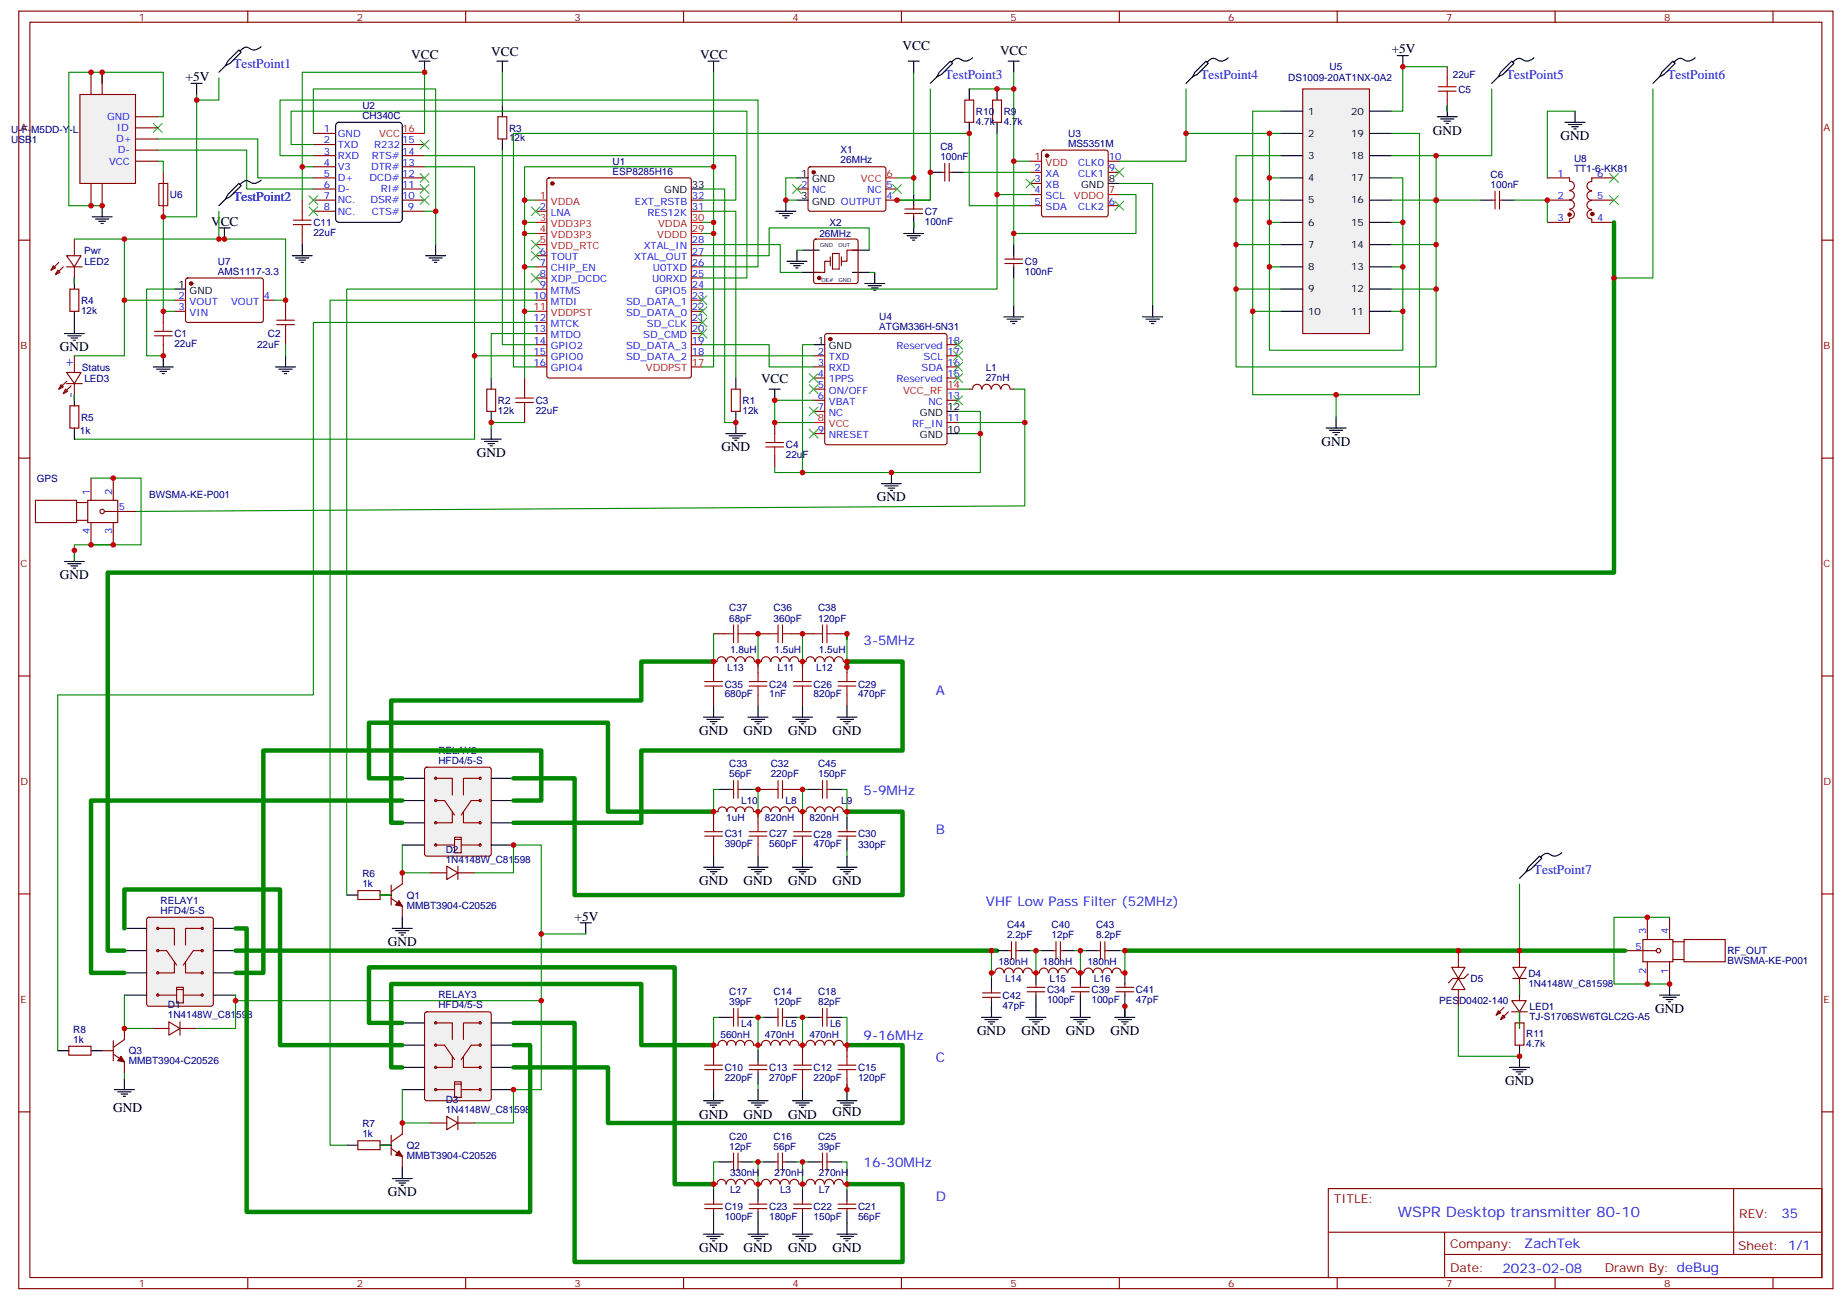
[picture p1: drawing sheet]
<svg xmlns="http://www.w3.org/2000/svg" width="585mm" height="412mm" viewBox="0 0 585 412" stroke-linecap="round" stroke-linejoin="round" font-family="sans-serif">
<defs><g id="words">
<text font-size="4.6" fill="#00f" x="443.6" y="386.1">WSPR Desktop transmitter 80-10</text>
<g font-size="4.2">
<text x="155.9" y="17.6">VCC</text>
<text x="286.4" y="15.9">VCC</text>
<text x="317.4" y="17.3">VCC</text>
<text x="441.6" y="16.9">+5V</text>
<text x="130.5" y="18.7">VCC</text>
<text x="222.2" y="18.7">VCC</text>
<text x="58.9" y="25.8">+5V</text>
<text x="454.7" y="42.7">GND</text>
<text x="495.3" y="44.4">GND</text>
<text x="67" y="71.6">VCC</text>
<text x="19" y="111.5">GND</text>
<text x="241.5" y="121.4">VCC</text>
<text x="228.9" y="143.2">GND</text>
<text x="419.4" y="141.5">GND</text>
<text x="151.3" y="145">GND</text>
<text x="278.3" y="159.1">GND</text>
<text x="19" y="183.8">GND</text>
<text x="221.9" y="233.2">GND</text>
<text x="236" y="233.2">GND</text>
<text x="250.1" y="233.2">GND</text>
<text x="264.2" y="233.2">GND</text>
<text x="221.9" y="280.8">GND</text>
<text x="236" y="280.8">GND</text>
<text x="250.1" y="280.8">GND</text>
<text x="264.2" y="280.8">GND</text>
<text x="182.4" y="292.1">+5V</text>
<text x="123.1" y="300.2">GND</text>
<text x="525.3" y="321.4">GND</text>
<text x="310.1" y="328.4">GND</text>
<text x="324.2" y="328.4">GND</text>
<text x="338.3" y="328.4">GND</text>
<text x="352.4" y="328.4">GND</text>
<text x="477.6" y="344.3">GND</text>
<text x="35.9" y="352.8">GND</text>
<text x="221.9" y="354.9">GND</text>
<text x="236" y="354.9">GND</text>
<text x="250.1" y="354.9">GND</text>
<text x="264.2" y="354.2">GND</text>
<text x="123.1" y="379.6">GND</text>
<text x="221.9" y="397.2">GND</text>
<text x="236" y="397.2">GND</text>
<text x="250.1" y="397.2">GND</text>
<text x="264.2" y="397.2">GND</text>
</g>
<g font-size="4.2" fill="#00f">
<text x="74" y="21.5">TestPoint1</text>
<text x="299.8" y="25">TestPoint3</text>
<text x="381" y="25">TestPoint4</text>
<text x="478" y="25">TestPoint5</text>
<text x="529.1" y="25">TestPoint6</text>
<text x="74" y="63.9">TestPoint2</text>
<text x="23.2" y="116.7" transform="rotate(-90 23.2 116.7)">+</text>
<text x="23.6" y="126.4" transform="rotate(-90 23.6 126.4)">-</text>
<text x="274.1" y="204.6">3-5MHz</text>
<text x="297" y="220.5">A</text>
<text x="274.1" y="252.2">5-9MHz</text>
<text x="297" y="264.6">B</text>
<text x="486.8" y="277.3">TestPoint7</text>
<text x="312.9" y="287.5">VHF Low Pass Filter (52MHz)</text>
<text x="274.1" y="329.8">9-16MHz</text>
<text x="297" y="336.9">C</text>
<text x="274.1" y="370.4">16-30MHz</text>
<text x="297" y="381">D</text>
<text x="565.3" y="386.4">35</text>
<text x="483.7" y="395.9">ZachTek</text>
<text x="476.8" y="403.7">2023-02-08</text>
</g>
<g font-size="3.9" fill="#800">
<text x="423.3" y="381.7">TITLE:</text>
<text x="551.9" y="386.4">REV:</text>
<text x="460.2" y="395.9">Company:</text>
<text x="551.6" y="396.5">Sheet: 1/1</text>
<text x="460.2" y="403.6">Date:</text>
<text x="509.2" y="403.7">Drawn By: deBug</text>
</g>
<g font-size="3.2" fill="#800">
<text x="44.1" y="6.5">1</text>
<text x="113.2" y="6.5">2</text>
<text x="182.4" y="6.5">3</text>
<text x="251.5" y="6.5">4</text>
<text x="320.6" y="6.5">5</text>
<text x="389.8" y="6.5">6</text>
<text x="458.9" y="6.5">7</text>
<text x="528.1" y="6.5">8</text>
<text x="6.5" y="41.6">A</text>
<text x="578.7" y="41.6">A</text>
<text x="6.5" y="110.8">B</text>
<text x="578.7" y="110.8">B</text>
<text x="6.5" y="179.9">C</text>
<text x="578.7" y="179.9">C</text>
<text x="6.5" y="249.1">D</text>
<text x="578.7" y="249.1">D</text>
<text x="6.5" y="318.2">E</text>
<text x="578.7" y="318.2">E</text>
<text x="44.1" y="408.3">1</text>
<text x="113.2" y="408.3">2</text>
<text x="182.4" y="408.3">3</text>
<text x="251.5" y="408.3">4</text>
<text x="320.6" y="408.3">5</text>
<text x="389.8" y="408.3">6</text>
<text x="458.9" y="408.3">7</text>
<text x="528.1" y="408.3">8</text>
</g>
<g font-size="3.2" fill="#000080">
<text x="421.9" y="22.3">U5</text>
<text x="408.8" y="25.8">DS1009-20AT1NX-0A2</text>
<text x="461" y="24.7">22uF</text>
<text x="462.8" y="29.4">C5</text>
<text x="115" y="34.5">U2</text>
<text x="115" y="37.7">CH340C</text>
<text x="161.5" y="41.7">R3</text>
<text x="309.7" y="39.6">4.7k</text>
<text x="309.7" y="36.5">R10</text>
<text x="318.5" y="39.6">4.7k</text>
<text x="318.5" y="36.5">R9</text>
<text x="3.5" y="42.3">U-F-M5DD-Y-L</text>
<text x="3.5" y="45.4">USB1</text>
<text x="161.5" y="44.9">12k</text>
<text x="298.4" y="47.7">C8</text>
<text x="339" y="46.6">MS5351M</text>
<text x="339" y="43.3">U3</text>
<text x="194.4" y="52.2">U1</text>
<text x="266.8" y="51.9">26MHz</text>
<text x="266.8" y="48.6">X1</text>
<text x="298.4" y="50.8">100nF</text>
<text x="499.5" y="51.5">U8</text>
<text x="194.4" y="55.4">ESP8285H16</text>
<text x="473.1" y="59.6">100nF</text>
<text x="473.1" y="56.4">C6</text>
<text x="499.5" y="54.7">TT1-6-KK81</text>
<text x="53.9" y="62.9">U6</text>
<text x="99.5" y="71.7">C11</text>
<text x="263.2" y="71.7">X2</text>
<text x="293.5" y="71.3">100nF</text>
<text x="293.5" y="68.2">C7</text>
<text x="99.4" y="74.9">22uF</text>
<text x="260" y="75.2">26MHz</text>
<text x="26.7" y="80.5">Pwr</text>
<text x="26.8" y="84">LED2</text>
<text x="69.1" y="87.1">AMS1117-3.3</text>
<text x="69.1" y="84">U7</text>
<text x="325.2" y="87.2">100nF</text>
<text x="325.2" y="84.1">C9</text>
<text x="25.7" y="99.6">12k</text>
<text x="25.7" y="96.4">R4</text>
<text x="279" y="101.6">U4</text>
<text x="55.4" y="107">C1</text>
<text x="85" y="107">C2</text>
<text x="279" y="104.8">ATGM336H-5N31</text>
<text x="55.4" y="110.1">22uF</text>
<text x="81.6" y="110.5">22uF</text>
<text x="26" y="117.6">Status</text>
<text x="312.8" y="117.7">L1</text>
<text x="26.8" y="121.1">LED3</text>
<text x="312.8" y="120.9">27nH</text>
<text x="158" y="131.3">12k</text>
<text x="158" y="128.2">R2</text>
<text x="170" y="131.3">22uF</text>
<text x="170" y="128.2">C3</text>
<text x="235.6" y="131.3">12k</text>
<text x="235.6" y="128.2">R1</text>
<text x="25.4" y="137.6">1k</text>
<text x="25.7" y="133.4">R5</text>
<text x="249.4" y="142.3">C4</text>
<text x="249.4" y="145.4">22uF</text>
<text x="11.7" y="152.9">GPS</text>
<text x="47.3" y="158.2">BWSMA-KE-P001</text>
<text x="231.4" y="197.2">68pF</text>
<text x="231.4" y="194">C37</text>
<text x="245.5" y="197.2">360pF</text>
<text x="245.5" y="194">C36</text>
<text x="259.6" y="197.2">120pF</text>
<text x="259.6" y="194">C38</text>
<text x="231.7" y="207.3">1.8uH</text>
<text x="245.8" y="207.3">1.5uH</text>
<text x="259.9" y="207.3">1.5uH</text>
<text x="230.8" y="212.8">L13</text>
<text x="246.8" y="212.8">L11</text>
<text x="259" y="212.8">L12</text>
<text x="230" y="221.3">680pF</text>
<text x="230" y="218.1">C35</text>
<text x="244.1" y="221.3">1nF</text>
<text x="244.1" y="218.1">C24</text>
<text x="258.2" y="221.3">820pF</text>
<text x="258.2" y="218.1">C26</text>
<text x="272.3" y="221.3">470pF</text>
<text x="272.3" y="218.1">C29</text>
<text x="139.1" y="239.1">RELAY2</text>
<text x="139.1" y="242.4">HFD4/5-S</text>
<text x="231.4" y="243.4">C33</text>
<text x="244.6" y="243.4">C32</text>
<text x="259.6" y="243.5">C45</text>
<text x="231.4" y="246.6">56pF</text>
<text x="244.6" y="246.6">220pF</text>
<text x="259.6" y="246.6">150pF</text>
<text x="235.2" y="255.1">L10</text>
<text x="249.3" y="255.1">L8</text>
<text x="267" y="255.1">L9</text>
<text x="230.5" y="260.4">1uH</text>
<text x="242.8" y="260.4">820nH</text>
<text x="256.9" y="260.4">820nH</text>
<text x="230" y="268.9">390pF</text>
<text x="230" y="265.7">C31</text>
<text x="244.1" y="268.9">560pF</text>
<text x="244.1" y="265.7">C27</text>
<text x="258.2" y="268.9">470pF</text>
<text x="258.2" y="265.8">C28</text>
<text x="272.3" y="268.9">330pF</text>
<text x="272.3" y="265.7">C30</text>
<text x="141.4" y="273.8">1N4148W_C81598</text>
<text x="141.4" y="270.6">D2</text>
<text x="115" y="281.5">1k</text>
<text x="115" y="278.3">R6</text>
<text x="50.9" y="286.8">RELAY1</text>
<text x="129.1" y="285.1">Q1</text>
<text x="50.9" y="290">HFD4/5-S</text>
<text x="129.1" y="288.3">MMBT3904-C20526</text>
<text x="319.6" y="297.7">2.2pF</text>
<text x="319.6" y="294.5">C44</text>
<text x="333.7" y="297.7">12pF</text>
<text x="333.7" y="294.5">C40</text>
<text x="347.8" y="297.7">8.2pF</text>
<text x="347.8" y="294.5">C43</text>
<text x="548.2" y="306">BWSMA-KE-P001</text>
<text x="548.2" y="302.8">RF_OUT</text>
<text x="316.8" y="306.3">180nH</text>
<text x="319" y="311.6">L14</text>
<text x="331" y="306.3">180nH</text>
<text x="333.1" y="311.6">L15</text>
<text x="345.1" y="306.3">180nH</text>
<text x="347.2" y="311.6">L16</text>
<text x="466.7" y="311.6">D5</text>
<text x="485" y="309.8">D4</text>
<text x="139.1" y="316.8">RELAY3</text>
<text x="231.4" y="315.8">C17</text>
<text x="245.5" y="315.7">C14</text>
<text x="259.6" y="315.7">C18</text>
<text x="318.2" y="316.9">C42</text>
<text x="332.3" y="315.1">C34</text>
<text x="346.4" y="315.1">C39</text>
<text x="360.5" y="315.1">C41</text>
<text x="485" y="313">1N4148W_C81598</text>
<text x="53.3" y="323.1">1N4148W_C81598</text>
<text x="53.3" y="320">D1</text>
<text x="139.1" y="320">HFD4/5-S</text>
<text x="231.4" y="318.9">39pF</text>
<text x="245.5" y="318.9">120pF</text>
<text x="259.6" y="318.9">82pF</text>
<text x="318.2" y="320.1">47pF</text>
<text x="332.3" y="318.3">100pF</text>
<text x="346.4" y="318.3">100pF</text>
<text x="360.5" y="318.3">47pF</text>
<text x="456.7" y="318.7">PESD0402-140</text>
<text x="485.4" y="323.6">TJ-S1706SW6TGLC2G-A5</text>
<text x="485.4" y="320.4">LED1</text>
<text x="23.3" y="327.7">R8</text>
<text x="228.7" y="329.2">560nH</text>
<text x="235.2" y="325.7">L4</text>
<text x="242.8" y="329.2">470nH</text>
<text x="249.3" y="325.7">L5</text>
<text x="256.9" y="329.2">470nH</text>
<text x="263.4" y="325.7">L6</text>
<text x="484.3" y="329.1">R11</text>
<text x="23.3" y="330.9">1k</text>
<text x="40.9" y="334.5">Q3</text>
<text x="484.3" y="332.3">4.7k</text>
<text x="40.9" y="337.7">MMBT3904-C20526</text>
<text x="230" y="339.8">C10</text>
<text x="244.1" y="339.8">C13</text>
<text x="258.2" y="339.8">C12</text>
<text x="272.3" y="339.8">C15</text>
<text x="230" y="343">220pF</text>
<text x="244.1" y="343">270pF</text>
<text x="258.2" y="343">220pF</text>
<text x="272.3" y="343">120pF</text>
<text x="141.4" y="353.1">1N4148W_C81598</text>
<text x="141.4" y="350">D3</text>
<text x="115" y="357.7">R7</text>
<text x="115" y="360.9">1k</text>
<text x="129.1" y="364.5">Q2</text>
<text x="231.4" y="364.8">12pF</text>
<text x="231.4" y="361.6">C20</text>
<text x="245.5" y="364.8">56pF</text>
<text x="245.5" y="361.6">C16</text>
<text x="259.6" y="364.8">39pF</text>
<text x="259.6" y="361.7">C25</text>
<text x="129.1" y="367.7">MMBT3904-C20526</text>
<text x="231.7" y="373.1">330nH</text>
<text x="245.8" y="373.1">270nH</text>
<text x="259.9" y="373.1">270nH</text>
<text x="230" y="383.9">C19</text>
<text x="231.7" y="378.6">L2</text>
<text x="244.1" y="383.9">C23</text>
<text x="247.5" y="378.6">L3</text>
<text x="258.2" y="383.9">C22</text>
<text x="259.9" y="378.6">L7</text>
<text x="272.3" y="383.9">C21</text>
<text x="230" y="387.1">100pF</text>
<text x="244.1" y="387.1">180pF</text>
<text x="258.2" y="387.1">150pF</text>
<text x="272.3" y="387.1">56pF</text>
</g>
<g font-size="3.2" fill="#00f">
<text x="34" y="38.1">GND</text>
<text x="37.1" y="41.6">ID</text>
<text x="102.7" y="42">1</text>
<text x="36.9" y="45.2">D+</text>
<text x="102.7" y="45.5">2</text>
<text x="107.2" y="46.9">TXD</text>
<text x="107.2" y="43.4">GND</text>
<text x="118.7" y="46.9">R232</text>
<text x="127.7" y="45.5">15</text>
<text x="34.6" y="52.2">VCC</text>
<text x="37.4" y="48.7">D-</text>
<text x="102.7" y="52.6">4</text>
<text x="102.7" y="49">3</text>
<text x="107.2" y="54">V3</text>
<text x="107.2" y="50.4">RXD</text>
<text x="117.8" y="54">DTR#</text>
<text x="118" y="50.4">RTS#</text>
<text x="127.7" y="49">14</text>
<text x="127.7" y="52.6">13</text>
<text x="342.2" y="52.6">CLK0</text>
<text x="351.9" y="50.8">10</text>
<text x="102.7" y="59.6">6</text>
<text x="102.7" y="56.1">5</text>
<text x="107.2" y="57.5">D+</text>
<text x="117.3" y="57.5">DCD#</text>
<text x="127.7" y="56.1">12</text>
<text x="127.7" y="59.6">11</text>
<text x="254.2" y="59.6">2</text>
<text x="281.3" y="59.6">5</text>
<text x="328.3" y="54.3">2</text>
<text x="328.3" y="57.9">3</text>
<text x="331.8" y="56.1">XA</text>
<text x="331.8" y="59.6">XB</text>
<text x="342.2" y="56.1">CLK1</text>
<text x="351.9" y="54.3">9</text>
<text x="494.3" y="56.1">1</text>
<text x="506.9" y="56.1">6</text>
<text x="102.7" y="63.1">7</text>
<text x="107.2" y="64.6">NC.</text>
<text x="107.2" y="61">D-</text>
<text x="117.5" y="64.6">DSR#</text>
<text x="120.8" y="61">RI#</text>
<text x="127.7" y="63.1">10</text>
<text x="201.4" y="64.9">EXT_RSTB</text>
<text x="219.6" y="63.1">32</text>
<text x="257.7" y="61.4">NC</text>
<text x="275.2" y="61.4">NC</text>
<text x="281.3" y="63.1">4</text>
<text x="328.3" y="61.4">4</text>
<text x="328.3" y="64.9">5</text>
<text x="331.8" y="63.1">SCL</text>
<text x="351.9" y="64.9">6</text>
<text x="494.3" y="63.1">2</text>
<text x="506.9" y="63.1">5</text>
<text x="102.7" y="66.7">8</text>
<text x="107.2" y="68.1">NC.</text>
<text x="118" y="68.1">CTS#</text>
<text x="129.4" y="66.7">9</text>
<text x="171.3" y="66.7">2</text>
<text x="174.8" y="68.4">LNA</text>
<text x="205.5" y="68.4">RES12K</text>
<text x="219.6" y="66.7">31</text>
<text x="331.8" y="66.7">SDA</text>
<text x="342.2" y="66.7">CLK2</text>
<text x="494.3" y="70.2">3</text>
<text x="506.9" y="70.2">4</text>
<text x="219.6" y="77.3">28</text>
<text x="171.3" y="80.8">6</text>
<text x="174.8" y="82.5">TOUT</text>
<text x="201.2" y="82.5">XTAL_OUT</text>
<text x="204.3" y="79">XTAL_IN</text>
<text x="219.6" y="80.8">27</text>
<text x="171.3" y="87.8">8</text>
<text x="171.3" y="84.3">7</text>
<text x="174.8" y="89.6">XDP_DCDC</text>
<text x="174.8" y="86.1">CHIP_EN</text>
<text x="206.9" y="89.6">U0RXD</text>
<text x="207.2" y="86.1">U0TXD</text>
<text x="219.6" y="84.3">26</text>
<text x="219.6" y="87.8">25</text>
<text x="56.7" y="94.9">2</text>
<text x="83.7" y="94.9">4</text>
<text x="169.3" y="94.9">10</text>
<text x="171.3" y="91.4">9</text>
<text x="174.8" y="93.1">MTMS</text>
<text x="207.9" y="93.1">GPIO5</text>
<text x="219.6" y="91.4">24</text>
<text x="219.6" y="94.9">23</text>
<text x="56.7" y="98.4">3</text>
<text x="60.2" y="96.7">VOUT</text>
<text x="60.2" y="100.2">VIN</text>
<text x="73.3" y="96.7">VOUT</text>
<text x="169.3" y="102">12</text>
<text x="174.8" y="96.7">MTDI</text>
<text x="198.7" y="96.7">SD_DATA_1</text>
<text x="198.7" y="100.2">SD_DATA_0</text>
<text x="219.6" y="98.4">22</text>
<text x="219.6" y="102">21</text>
<text x="169.3" y="105.5">13</text>
<text x="174.8" y="107.2">MTDO</text>
<text x="174.8" y="103.7">MTCK</text>
<text x="204.1" y="107.2">SD_CMD</text>
<text x="205.3" y="103.7">SD_CLK</text>
<text x="219.6" y="105.5">20</text>
<text x="169.3" y="112.5">15</text>
<text x="169.3" y="109">14</text>
<text x="174.8" y="110.8">GPIO2</text>
<text x="198.7" y="110.8">SD_DATA_3</text>
<text x="219.6" y="109">19</text>
<text x="219.6" y="112.5">18</text>
<text x="259.5" y="112.5">2</text>
<text x="284.5" y="110.8">Reserved</text>
<text x="300.7" y="112.5">17</text>
<text x="300.7" y="109">18</text>
<text x="169.3" y="116.1">16</text>
<text x="174.8" y="117.8">GPIO4</text>
<text x="174.8" y="114.3">GPIO0</text>
<text x="198.7" y="114.3">SD_DATA_2</text>
<text x="259.5" y="116.1">3</text>
<text x="259.5" y="119.6">4</text>
<text x="263" y="114.3">TXD</text>
<text x="263" y="117.8">RXD</text>
<text x="292.4" y="117.8">SDA</text>
<text x="293.1" y="114.3">SCL</text>
<text x="300.7" y="119.6">15</text>
<text x="300.7" y="116.1">16</text>
<text x="259.5" y="123.1">5</text>
<text x="263" y="121.4">1PPS</text>
<text x="263" y="124.9">ON/OFF</text>
<text x="284.5" y="121.4">Reserved</text>
<text x="259.5" y="126.6">6</text>
<text x="259.5" y="130.2">7</text>
<text x="263" y="128.4">VBAT</text>
<text x="263" y="131.9">NC</text>
<text x="294.6" y="128.4">NC</text>
<text x="300.7" y="126.6">13</text>
<text x="259.5" y="137.2">9</text>
<text x="289.5" y="135.5">RF_IN</text>
<text x="300.7" y="133.7">11</text>
<text x="263" y="139">NRESET</text>
<text x="28.5" y="157" transform="rotate(-90 28.5 157)">1</text>
<text x="35.6" y="157" transform="rotate(-90 35.6 157)">2</text>
<text x="37.7" y="161.9">5</text>
<text x="28.5" y="169.6" transform="rotate(-90 28.5 169.6)">4</text>
<text x="35.6" y="169.6" transform="rotate(-90 35.6 169.6)">3</text>
<text x="522.4" y="296.3" transform="rotate(-90 522.4 296.3)">3</text>
<text x="529.5" y="296.3" transform="rotate(-90 529.5 296.3)">4</text>
<text x="519" y="301.3">5</text>
<text x="522.4" y="308.9" transform="rotate(-90 522.4 308.9)">2</text>
<text x="529.5" y="308.9" transform="rotate(-90 529.5 308.9)">1</text>
</g>
<g font-size="3.2" fill="#f00">
<text x="127.7" y="42">16</text>
<text x="120.4" y="43.4">VCC</text>
<text x="328.3" y="50.8">1</text>
<text x="331.8" y="52.6">VDD</text>
<text x="273.2" y="57.9">VCC</text>
<text x="281.3" y="56.1">6</text>
<text x="171.3" y="63.1">1</text>
<text x="174.8" y="64.9">VDDA</text>
<text x="340.8" y="63.1">VDDO</text>
<text x="351.9" y="61.4">7</text>
<text x="171.3" y="70.2">3</text>
<text x="174.8" y="72">VDD3P3</text>
<text x="208.9" y="72">VDDA</text>
<text x="219.6" y="70.2">30</text>
<text x="171.3" y="77.3">5</text>
<text x="171.3" y="73.7">4</text>
<text x="174.8" y="75.5">VDD3P3</text>
<text x="208.6" y="75.5">VDDD</text>
<text x="219.6" y="73.7">29</text>
<text x="174.8" y="79">VDD_RTC</text>
<text x="169.3" y="98.4">11</text>
<text x="174.8" y="100.2">VDDPST</text>
<text x="205" y="117.8">VDDPST</text>
<text x="219.6" y="116.1">17</text>
<text x="286.6" y="124.9">VCC_RF</text>
<text x="300.7" y="123.1">14</text>
<text x="259.5" y="133.7">8</text>
<text x="263" y="135.5">VCC</text>
</g>
<g font-size="3.2">
<text x="415.2" y="36.3">1</text>
<text x="428.8" y="36.3">20</text>
<text x="415.2" y="43.4">2</text>
<text x="428.8" y="43.4">19</text>
<text x="415.2" y="50.4">3</text>
<text x="428.8" y="50.4">18</text>
<text x="219.6" y="59.6">33</text>
<text x="254.2" y="56.1">1</text>
<text x="257.7" y="57.9">GND</text>
<text x="343.1" y="59.6">GND</text>
<text x="351.9" y="57.9">8</text>
<text x="415.2" y="57.5">4</text>
<text x="428.8" y="57.5">17</text>
<text x="210.8" y="61.4">GND</text>
<text x="254.2" y="63.1">3</text>
<text x="257.7" y="64.9">GND OUTPUT</text>
<text x="415.2" y="64.6">5</text>
<text x="428.8" y="64.6">16</text>
<text x="415.2" y="71.6">6</text>
<text x="428.8" y="71.6">15</text>
<text x="415.2" y="78.7">7</text>
<text x="428.8" y="78.7">14</text>
<text x="415.2" y="85.7">8</text>
<text x="428.8" y="85.7">13</text>
<text x="56.7" y="91.4">1</text>
<text x="60.2" y="93.1">GND</text>
<text x="415.2" y="92.8">9</text>
<text x="428.8" y="92.8">12</text>
<text x="415.2" y="99.8">10</text>
<text x="428.8" y="99.8">11</text>
<text x="259.5" y="109">1</text>
<text x="263" y="110.8">GND</text>
<text x="291.9" y="131.9">GND</text>
<text x="300.7" y="130.2">12</text>
<text x="300.7" y="137.2">10</text>
<text x="291.9" y="139">GND</text>
</g>
<g font-size="1.8">
<text x="260.3" y="78.3">GND</text>
<text x="266.1" y="78.3">OUT</text>
<text x="260.7" y="89.6">OE#</text>
<text x="266.1" y="89.6">GND</text>
</g>
</g></defs>
<path d="M106.7 39.2l.9-.4h19l.9 .4 .2 .7v29.6l-.5 .9-.6 .2h-19l-.9-.5-.2-.6v-29.6zM219.4 60h3.5M351.7 58.2h3.5M258.2 109.4h3.5M300.5 137.6h3.6M300.5 130.5h3.6" fill="none" stroke="#000" stroke-width=".35"/>
<g fill="none" stroke="#870000" stroke-width=".35">
<path d="M6 3.5h575.7v405.4h-575.7zM9.5 7.1h568.7v398.2h-568.7zM78.6 3.5v3.6M147.8 3.5v3.6M216.9 3.5v3.6M286.1 3.5v3.6M355.2 3.5v3.6M424.4 3.5v3.6M493.5 3.5v3.6M562.6 3.5v3.6M99.4 45.9h7.1M99.4 49.4h7.1"/>
<path d="M99.4 52.9h7.1M99.4 56.4h7.1M99.4 60h7.1M99.4 42.3h7.1M127.7 45.9h7M127.7 49.4h7M127.7 52.9h7M127.7 56.4h7M127.7 60h7M173.8 56.7l.4-.3h44.5l.5 .3 .2 .4v62.1l-.2 .5-.5 .2h-44.5l-.5-.2-.2-.5v-62.1zM327 54.7h3.5M327 58.2h3.5"/>
<path d="M330.8 47.8l.4-.2h19.8l.5 .2 .2 .5v19.8l-.3 .5-.4 .2h-19.8l-.5-.2-.2-.5v-19.8zM351.7 54.7h3.5M351.7 51.2h3.5M6 76.2h3.5M99.4 63.5h7.1M99.4 67h7.1M127.7 63.5h7M127.7 67h7M170 67h3.5M219.4 63.5h3.5M219.4 67h3.5M219.4 77.6h3.5"/>
<path d="M327 61.7h3.5M327 65.3h3.5M351.7 65.3h3.5M578.2 76.2h3.5M170 81.1h3.5M170 84.7h3.5M170 88.2h3.5M170 91.7h3.5M170 95.2h3.5M219.4 81.1h3.5M219.4 84.7h3.5M219.4 88.2h3.5"/>
<path d="M219.4 91.7h3.5M219.4 95.2h3.5M219.4 98.8h3.5M170 102.3h3.5M170 105.8h3.5M170 109.4h3.5M170 112.9h3.5M170 116.4h3.5M219.4 102.3h3.5M219.4 105.8h3.5M219.4 109.4h3.5M219.4 112.9h3.5"/>
<path d="M258.2 112.9h3.5M258.2 116.4h3.5M258.2 119.9h3.5M262 106l.4-.2h37.4l.5 .2 .2 .5v33.9l-.2 .5-.5 .2h-37.4l-.5-.2-.2-.5v-33.9zM300.5 109.4h3.6M300.5 112.9h3.6M300.5 116.4h3.6M300.5 119.9h3.6M258.2 123.5h3.5M258.2 127h3.5M258.2 130.5h3.5M258.2 137.6h3.5"/>
<path d="M300.5 127h3.6M300.5 134.1h3.6M6 145.3h3.5M578.2 145.3h3.5M6 214.5h3.5M578.2 214.5h3.5M6 283.6h3.5M578.2 283.6h3.5M6 352.8h3.5M578.2 352.8h3.5M421.5 377.1h156.7v28.2h-156.7zM550.2 377.1v20.9"/>
<path d="M421.6 391h156.4M458.4 398h119.6M458.4 391v14.1M78.6 405.3v3.6M147.8 405.3v3.6M216.9 405.3v3.6M286.1 405.3v3.6M355.2 405.3v3.6M424.4 405.3v3.6M493.5 405.3v3.6M562.6 405.3v3.6"/>
</g>
<g fill="none" stroke="#f00" stroke-width=".35">
<path d="M127.7 42.3h7M327 51.2h3.5M170 70.6h3.5M170 74.1h3.5M170 77.6h3.5M170 63.5h3.5M219.4 70.6h3.5M219.4 74.1h3.5M351.7 61.7h3.5M170 98.8h3.5M219.4 116.4h3.5M258.2 134.1h3.5"/>
<path d="M300.5 123.5h3.6"/>
</g>
<g fill="#870000" stroke="#870000" stroke-width=".35">
<circle cx="175.3" cy="58.2" r=".53"/>
<circle cx="332.3" cy="49.4" r=".53"/>
<circle cx="263.5" cy="107.6" r=".53"/>
</g>
<path d="M413.4 28.2h21.2v77.6h-21.2z" fill="#f0f0f0" stroke="#870000" stroke-width=".35"/>
<g fill="none" stroke="#000" stroke-width=".35">
<path d="M406.4 35.3h7M434.6 35.3h7M406.4 42.3h7M406.4 49.4h7M406.4 56.4h7M434.6 42.3h7M434.6 49.4h7M434.6 56.4h7M406.4 63.5h7M406.4 70.6h7M406.4 77.6h7M434.6 63.5h7"/>
<path d="M434.6 70.6h7M434.6 77.6h7M406.4 84.7h7M406.4 91.7h7M406.4 98.8h7M434.6 84.7h7M434.6 91.7h7M434.6 98.8h7"/>
</g>
<path d="M46.8 291.2l.4-.2h19.8l.5 .2 .2 .5v26.9l-.2 .5-.5 .2h-19.8l-.5-.3-.2-.4v-26.9z" fill="#f0f0f0" stroke="#870000" stroke-width=".35"/>
<path d="M39.5 294.6h7M67.7 294.6h7.1M39.5 315.7h7M39.5 308.7h7M39.5 301.6h7M67.7 315.7h7.1M67.7 308.7h7.1M67.7 301.6h7.1" fill="none" stroke="#000" stroke-width=".35"/>
<g fill="none" stroke="#870000" stroke-width=".35">
<path d="M50.1 294.6h5.3v5.3M64.2 294.6h-5.3v5.3M50.1 315.7h6M50.1 301.6h2.8l3.2 4.6M55.4 305.2v3.5h-5.3M56.1 314h2.1v4.2h-2.1zM56.1 314v-.7h2.1v.7M58.2 315.7h6M58.9 305.2v3.5h5.3M64.2 301.6h-2.9l-3.1 4.6"/>
<circle cx="50.1" cy="294.6" r=".35"/>
<circle cx="64.2" cy="294.6" r=".35"/>
<circle cx="50.1" cy="315.7" r=".35"/>
<circle cx="50.1" cy="308.7" r=".35"/>
<circle cx="50.1" cy="301.6" r=".35"/>
<circle cx="64.2" cy="315.7" r=".35"/>
<circle cx="64.2" cy="308.7" r=".35"/>
<circle cx="64.2" cy="301.6" r=".35"/>
</g>
<path d="M135 243.6l.4-.2h19.8l.5 .2 .2 .5v26.8l-.2 .5-.5 .2h-19.8l-.5-.2-.2-.5v-26.8z" fill="#f0f0f0" stroke="#870000" stroke-width=".35"/>
<path d="M127.7 246.9h7M127.7 254h7M155.9 246.9h7M155.9 254h7M127.7 268.1h7M127.7 261.1h7M155.9 268.1h7M155.9 261.1h7" fill="none" stroke="#000" stroke-width=".35"/>
<g fill="none" stroke="#870000" stroke-width=".35">
<path d="M138.3 246.9h5.2v5.3M138.3 254h2.8l3.2 4.6M143.5 257.5v3.6h-5.2M147.1 257.5v3.6h5.3M152.4 246.9h-5.3v5.3M152.4 254h-2.9l-3.1 4.6M138.3 268.1h6M144.3 266.3h2.1v4.3h-2.1zM144.3 266.3v-.7h2.1v.7M146.4 268.1h6"/>
<circle cx="138.3" cy="254" r=".35"/>
<circle cx="138.3" cy="246.9" r=".35"/>
<circle cx="152.4" cy="254" r=".35"/>
<circle cx="152.4" cy="246.9" r=".35"/>
<circle cx="138.3" cy="261.1" r=".35"/>
<circle cx="138.3" cy="268.1" r=".35"/>
<circle cx="152.4" cy="261.1" r=".35"/>
<circle cx="152.4" cy="268.1" r=".35"/>
</g>
<path d="M135 321.2l.4-.2h19.8l.5 .2 .2 .5v26.8l-.2 .5-.5 .2h-19.8l-.5-.2-.2-.5v-26.8z" fill="#f0f0f0" stroke="#870000" stroke-width=".35"/>
<g fill="none" stroke="#000" stroke-width=".35">
<path d="M82.9 14.8a3.1 3.1 0 0 1-4.4 .2 2.4 2.4 0 0 0-2.3 1.2M133 19.4h3.5M134.7 19.4v3.5M157.7 19.4h3.5M159.4 19.4v3.5M224.7 19.4h3.5M226.4 19.4v3.5M288.2 19.4h3.5M289.9 19.4v3.5M308.6 18.3a3.1 3.1 0 0 1-4.4 .2 2.4 2.4 0 0 0-2.3 1.3M319.9 19.4h3.6M321.7 19.4v3.5"/>
<path d="M389.8 18.3a3.1 3.1 0 0 1-4.4 .2 2.4 2.4 0 0 0-2.3 1.3M443.4 17.6h3.5M445.2 17.6v3.6M486.8 18.3a3.1 3.1 0 0 1-4.4 .2 2.4 2.4 0 0 0-2.3 1.3M538 18.3a3.1 3.1 0 0 1-4.5 .2 2.4 2.4 0 0 0-2.3 1.3M60.6 26.5h3.6M62.4 26.5v3.5M71.6 20.8l1.4-.7 3.5-3.5-.7-.7-3.5 3.5-.7 1.4-2.1 2.1M159.4 33.5v3.5M297.4 24.3l1.4-.7 3.5-3.5-.7-.7-3.5 3.5-.7 1.4-2.2 2.2M307.6 28.2v3.6M307.6 38.8v3.5"/>
<path d="M316.4 28.2v3.6M316.4 38.8v3.5M378.5 24.3l1.4-.7 3.5-3.5-.7-.7-3.5 3.5-.7 1.4-2.1 2.2M456.1 37h6.4M457.2 37.7h4.2M458.2 38.5h2.1M458.9 39.2h.7M459.3 33.5v3.5M475.5 24.3l1.4-.7 3.5-3.5-.7-.7-3.5 3.5-.7 1.4-2.1 2.2M496.7 38.8h6.3M497.7 39.5h4.3M499.9 35.3v3.5"/>
<path d="M526.7 24.3l1.4-.7 3.5-3.5-.7-.7-3.5 3.5-.7 1.4-2.2 2.2M82.9 57.1a3.1 3.1 0 0 1-4.4 .2 2.4 2.4 0 0 0-2.3 1.3M159.4 44.1v3.5M252.9 56.4h3.5M295.2 54.7h3.6M302.3 54.7h3.5M498.8 40.2h2.1M499.5 40.9h.7M29.2 68.8h6.4M30.3 69.5h4.2M31.4 70.2h2.1M32.1 70.9h.7"/>
<path d="M32.4 65.3v3.5M69.5 72.3h3.5M71.2 72.3v3.5M71.6 63.1l1.4-.7 3.5-3.5-.7-.7-3.5 3.5-.7 1.4-2.1 2.2M95.9 77.6v3.5M138.3 77.6v3.5M246.2 67h6.4M247.3 67.7h4.2M248.3 68.4h2.1M249 69.1h.7M249.4 63.5v3.5M252.9 63.5h3.5"/>
<path d="M252.9 79.4v3.5M254.7 79.4h5.3M270.5 79.4h5.3M286.8 74.1h6.3M287.8 74.8h4.3M288.9 75.5h2.1M289.6 76.2h.7M289.9 61.7v3.6M289.9 68.8v5.3M321.7 77.6v3.5M469.9 63.5h3.5M476.9 63.5h3.5"/>
<path d="M23.6 88.2v3.5M23.6 98.8v7M55.4 91.7h3.5M92.7 81.1h6.4M93.8 81.8h4.2M94.9 82.5h2.1M95.6 83.3h.7M135.1 81.1h6.3M136.1 81.8h4.3M137.2 82.5h2.1M137.9 83.3h.7M249.7 82.9h6.4"/>
<path d="M250.8 83.6h4.2M251.8 84.3h2.2M252.6 85h.7M254.7 86.4h5.3M270.5 86.4h5.3M274.4 90h6.4M275.5 90.7h4.2M276.5 91.4h2.2M277.2 92.1h.8M277.6 86.4v3.6M321.7 84.7v3.5M321.7 97v3.5"/>
<path d="M365.8 97v3.5M20.4 105.8h6.4M21.5 106.5h4.2M22.5 107.2h2.2M23.2 107.9h.8M48.6 116.4h6.4M49.7 117.1h4.2M50.8 117.8h2.1M51.5 118.5h.7M51.8 112.9v3.5M87.5 116.4h6.3M88.5 117.1h4.2"/>
<path d="M89.6 117.8h2.1M90.3 118.5h.7M90.6 112.9v3.5M155.9 119.9v3.6M233.5 119.9v3.6M318.5 100.5h6.4M319.6 101.2h4.2M320.6 102h2.2M321.3 102.7h.8M362.6 100.5h6.4M363.7 101.2h4.2M364.7 102h2.2"/>
<path d="M365.4 102.7h.7M23.6 125.2v3.6M23.6 135.8v3.5M152.7 139.3h6.4M155.9 130.5v3.6M155.9 135.8v3.5M230.3 137.6h6.4M231.4 138.3h4.2M232.4 139h2.2M233.2 139.7h.7M233.5 130.5v7.1M244.1 123.5h3.5"/>
<path d="M245.9 123.5v3.5M420.8 135.8h6.4M421.9 136.5h4.2M422.9 137.2h2.2M423.7 137.9h.7M424 132.3v3.5M153.8 140.1h4.2M154.8 140.8h2.2M155.5 141.5h.7M279.7 153.5h6.4M280.8 154.2h4.2M281.8 154.9h2.2"/>
<path d="M282.5 155.6h.7M282.9 149.9v3.6M20.4 178.2h6.4M21.5 178.9h4.2M22.5 179.6h2.2M23.6 174.6v3.6M23.2 180.3h.8M223.3 227.5h6.3M224.3 228.2h4.3M225.4 229h2.1M226.1 229.7h.7M226.4 224v3.5"/>
<path d="M237.4 227.5h6.3M238.4 228.2h4.3M239.5 229h2.1M240.2 229.7h.7M240.6 224v3.5M251.5 227.5h6.3M252.6 228.2h4.2M253.6 229h2.1M254.3 229.7h.7M254.7 224v3.5M265.6 227.5h6.4M266.7 228.2h4.2"/>
<path d="M267.7 229h2.1M268.4 229.7h.7M268.8 224v3.5M228.2 250.5h3.5M235.3 250.5h3.5M256.4 250.5h3.6M263.5 250.5h3.5M268.8 259.3v3.5M223.3 275.2h6.3M224.3 275.9h4.3M225.4 276.6h2.1M226.1 277.3h.7"/>
<path d="M226.4 271.6v3.6M237.4 275.2h6.3M238.4 275.9h4.3M239.5 276.6h2.1M240.2 277.3h.7M240.6 271.6v3.6M251.5 275.2h6.3M252.6 275.9h4.2M253.6 276.6h2.1M254.3 277.3h.7M254.7 271.6v3.6M265.6 275.2h6.4"/>
<path d="M266.7 275.9h4.2M267.7 276.6h2.1M268.4 277.3h.7M268.8 266.3v3.6M268.8 271.6v3.6M484.3 276.6l1.4-.7 3.6-3.6-.7-.7-3.6 3.6-.7 1.4-2.1 2.1M495.6 270.6a3.1 3.1 0 0 1-4.4 .2 2.4 2.4 0 0 0-2.3 1.2M110 284h3.6M120.6 284h3.5M124.5 294.6h6.3M125.6 295.3h4.2M126.6 296h2.1"/>
<path d="M127.3 296.7h.7M127.7 291v3.6M184.1 292.8h3.5M185.9 292.8v3.5M314.6 310.4v3.6M314.6 317.5v5.3M316.4 301.6h3.5M323.5 301.6h3.5M328.8 308.7v3.5M328.8 315.7v7.1M330.5 301.6h3.5M337.6 301.6h3.5"/>
<path d="M342.9 308.7v3.5M342.9 315.7v7.1M344.6 301.6h3.6M351.7 301.6h3.5M357 308.7v3.5M357 315.7v7.1M526.7 315.7h6.3M527.7 316.4h4.3M528.8 317.1h2.1M529.5 317.9h.7M529.8 312.2v3.5M18.3 333.4h3.5"/>
<path d="M28.9 333.4h3.5M127.7 324.6h7M127.7 338.7h7M127.7 331.6h7M155.9 324.6h7M155.9 338.7h7M155.9 331.6h7M228.2 322.8h3.5M235.3 322.8h3.5M240.6 333.4v3.5M242.3 322.8h3.6M249.4 322.8h3.5"/>
<path d="M256.4 322.8h3.6M263.5 322.8h3.5M311.5 322.8h6.3M312.5 323.5h4.3M313.6 324.2h2.1M314.3 324.9h.7M325.6 322.8h6.3M326.6 323.5h4.3M327.7 324.2h2.1M328.4 324.9h.7M339.7 322.8h6.3M340.7 323.5h4.3"/>
<path d="M341.8 324.2h2.1M342.5 324.9h.7M353.8 322.8h6.4M354.9 323.5h4.2M355.9 324.2h2.1M356.6 324.9h.7M479 338.7h6.4M480.1 339.4h4.2M482.2 321v3.6M482.2 331.6v7.1M36.3 345.7h6.4M37.4 346.4h4.2"/>
<path d="M38.4 347.1h2.1M39.1 347.8h.7M39.5 342.2v3.5M127.7 345.7h7M155.9 345.7h7M223.3 349.2h6.3M224.3 350h4.3M225.4 350.7h2.1M226.1 351.4h.7M226.4 345.7v3.5M237.4 349.2h6.3M238.4 350h4.3"/>
<path d="M239.5 350.7h2.1M240.2 351.4h.7M240.6 340.4v3.6M240.6 345.7v3.5M251.5 349.2h6.3M252.6 350h4.2M253.6 350.7h2.1M254.3 351.4h.7M254.7 345.7v3.5M265.6 349.2h6.4M266.7 350h4.2M267.7 350.7h2.1"/>
<path d="M268.4 351.4h.7M268.8 345.7v3.5M481.2 340.1h2.1M481.9 340.8h.7M110 363.4h3.6M120.6 363.4h3.5M124.5 373.9h6.3M125.6 374.6h4.2M126.6 375.4h2.1M127.3 376.1h.7M127.7 370.4v3.5M226.4 377.5v3.5"/>
<path d="M228.2 368.7h3.5M235.3 368.7h3.5M240.6 377.5v3.5M242.3 368.7h3.6M249.4 368.7h3.5M254.7 377.5v3.5M256.4 368.7h3.6M263.5 368.7h3.5M268.8 377.5v3.5M223.3 391.6h6.3M224.3 392.3h4.3M225.4 393h2.1"/>
<path d="M226.1 393.7h.7M226.4 384.5v7.1M237.4 391.6h6.3M238.4 392.3h4.3M239.5 393h2.1M240.2 393.7h.7M240.6 384.5v7.1M251.5 391.6h6.3M252.6 392.3h4.2M253.6 393h2.1M254.3 393.7h.7M254.7 384.5v7.1"/>
<path d="M265.6 391.6h6.4M266.7 392.3h4.2M267.7 393h2.1M268.4 393.7h.7M268.8 384.5v7.1"/>
</g>
<g fill="none" stroke="#870000" stroke-width=".35">
<path d="M158 37h2.8v7.1h-2.8zM306.2 31.8h2.8v7h-2.8zM315 31.8h2.8v7h-2.8zM459.3 21.2v3.5M459.3 31.8v3.5M51.8 54.7v14.1M252.9 60h3.5M256.7 53.1l.4-.2 23.6 .1 .4 .6v13l-.7 .4h-23.5l-.5-.7v-12.7zM281.1 60h3.6M298.8 54.7h1M299.8 51.9v5.6M301.2 51.9v5.6"/>
<path d="M301.2 54.7h1.1M491 56.4h7.1v1.1a1.41 1.41 0 0 1 1.5 1.5 1.41 1.41 0 0 1-1.5 1.4M505.1 57.6a1.41 1.41 0 0 0-1.5 1.4 1.41 1.41 0 0 0 1.5 1.4M512.2 56.4h-7.1v1.1M23.6 75.8v5.3M95.9 63.5v3.5M95.9 74.1v3.5M258.4 76.1l.5-.3h12.7l.5 .3 .2 .5v12.7l-.2 .5-.5 .2h-12.7l-.5-.3-.2-.4v-12.7zM272.3 79.4h-3.5v3.5h-1.8M281.1 63.5h3.6M287.1 67.7h5.7M287.1 66.3h5.7"/>
<path d="M289.9 65.3v1M289.9 67.7v1.1M473.4 63.5h1.1M474.5 60.7v5.6M475.9 63.5h1M475.9 60.7v5.6M491 63.5h7.1M498.1 69.5v1.1h-7.1M498.1 66.6a1.41 1.41 0 0 1 1.5 1.4 1.41 1.41 0 0 1-1.5 1.4M498.1 60.5a1.41 1.41 0 0 1 1.5 1.4 1.41 1.41 0 0 1-1.5 1.4M498.1 63.5a1.41 1.41 0 0 1 1.5 1.4 1.41 1.41 0 0 1-1.5 1.4M505.1 63.7a1.41 1.41 0 0 0-1.5 1.4 1.41 1.41 0 0 0 1.5 1.4"/>
<path d="M505.1 60.7a1.41 1.41 0 0 0-1.5 1.4 1.41 1.41 0 0 0 1.5 1.4h7.1M505.1 66.6a1.41 1.41 0 0 0-1.5 1.4 1.41 1.41 0 0 0 1.5 1.5M505.1 69.5v1.1h7.1M16.9 84.3l.7 .7-1.4 .7zM18.3 85.7l.7 .7-1.4 .7zM18.7 83.3l-2.5 2.4M20.1 84.7l-2.5 2.4M21.1 81.1h4.6l-2.1 3.6zM21.1 84.7h5M22.2 91.7h2.8v7.1h-2.8zM23.6 84.7v5.3M51.8 98.8v3.5"/>
<path d="M55.4 95.2h3.5M55.4 98.8h3.5M59.1 88.4l.5-.2h23.5l.5 .7-.1 13-.6 .4-23.6-.1-.4-.6v-12.7zM83.6 95.2h3.5M90.6 95.2v3.6M263.5 82.9h-1.8v3.5h-3.5M318.9 82.2h5.6M318.9 83.6h5.6M321.7 81.1v1.1M321.7 83.6v1.1M21.1 118.2h4.6l-2.1 3.5zM23.6 112.9v5.3"/>
<path d="M51.8 109.4v3.5M90.6 105.8v3.6M166.5 119.9v3.6M19.4 122.1l.7 .7-1.4 .7zM20.8 123.5l.7 .7-1.4 .7zM21.1 121l-2.4 2.5M21.1 121.7h5M22.2 128.8h2.8v7h-2.8zM22.5 122.4l-2.4 2.5M23.6 121.7v5.3M154.5 123.5h2.8v7h-2.8zM166.5 130.5v3.6"/>
<path d="M232.1 123.5h2.8v7h-2.8zM245.9 134.1v3.5M307.6 123.5h1M308.7 123.4a1.41 1.41 0 0 1 1.4-1.5 1.41 1.41 0 0 1 1.4 1.6M311.7 123.4a1.41 1.41 0 0 1 1.4-1.5 1.41 1.41 0 0 1 1.4 1.5M314.7 123.4a1.41 1.41 0 0 1 1.4-1.5 1.41 1.41 0 0 1 1.4 1.5M317.7 123.4a1.41 1.41 0 0 1 1.4-1.4 1.41 1.41 0 0 1 1.4 1.5M320.6 123.5h1.1M11.3 158.7h13v7.1h-13zM24.3 159.5h3.5M27.8 158.7h9.6v7.1h-9.6zM28.9 151.7v7"/>
<path d="M35.9 151.7v7M245.9 144.6v3.6M24.3 165.1h3.5M28.9 165.8v7.1M33.1 162.3h9.9M35.9 165.8v7.1M226.4 201.1h3.6M227.5 209.9h-1.1v3.5M227.5 209.9a1.41 1.41 0 0 1 1.5-1.5 1.41 1.41 0 0 1 1.4 1.5M230.5 209.9a1.41 1.41 0 0 1 1.4-1.5 1.41 1.41 0 0 1 1.5 1.5M233.5 209.9a1.41 1.41 0 0 1 1.4-1.5 1.41 1.41 0 0 1 1.4 1.5M236.6 209.9a1.41 1.41 0 0 1 1.4-1.5 1.41 1.41 0 0 1 1.4 1.5"/>
<path d="M237 201.1h7.1M239.5 209.9h2.1M240.6 209.9v3.5M241.7 209.9a1.41 1.41 0 0 1 1.4-1.5 1.41 1.41 0 0 1 1.4 1.5M244.7 209.9a1.41 1.41 0 0 1 1.4-1.5 1.41 1.41 0 0 1 1.4 1.5M247.6 209.9a1.41 1.41 0 0 1 1.4-1.5 1.41 1.41 0 0 1 1.4 1.5M250.7 209.9a1.41 1.41 0 0 1 1.4-1.5 1.41 1.41 0 0 1 1.4 1.5M251.1 201.1h7.1M253.6 209.9h2.1M254.7 209.9v3.5M255.8 209.9a1.41 1.41 0 0 1 1.4-1.5 1.41 1.41 0 0 1 1.4 1.5M258.8 209.9a1.41 1.41 0 0 1 1.4-1.5 1.41 1.41 0 0 1 1.4 1.5"/>
<path d="M261.7 209.9a1.41 1.41 0 0 1 1.5-1.5 1.41 1.41 0 0 1 1.4 1.5M264.8 209.9a1.41 1.41 0 0 1 1.4-1.5 1.41 1.41 0 0 1 1.4 1.5M265.3 201.1h3.5M267.7 209.9h1.1v3.5M226.4 220.5v3.5M240.6 220.5v3.5M254.7 220.5v3.5M268.8 220.5v3.5M230.7 257.5a1.41 1.41 0 0 0-1.4-1.5 1.41 1.41 0 0 0-1.4 1.5h-1.5v3.6M230.7 257.5a1.41 1.41 0 0 1 1.4-1.5 1.41 1.41 0 0 1 1.4 1.5 1.41 1.41 0 0 1 1.4-1.5 1.41 1.41 0 0 1 1.4 1.5 1.42 1.42 0 0 1 1.4-1.5 1.42 1.42 0 0 1 1.4 1.5h2.5M231.7 250.5h1.1M232.8 247.6v5.7"/>
<path d="M234.2 247.6v5.7M234.2 250.5h1.1M240.6 250.5h3.5M240.6 257.5v3.6M241.7 257.5a1.41 1.41 0 0 1 1.4-1.5 1.41 1.41 0 0 1 1.4 1.5M244.7 257.5a1.41 1.41 0 0 1 1.4-1.5 1.41 1.41 0 0 1 1.4 1.5M247.6 257.5a1.41 1.41 0 0 1 1.4-1.5 1.41 1.41 0 0 1 1.4 1.5M250.7 257.5a1.41 1.41 0 0 1 1.4-1.5 1.41 1.41 0 0 1 1.4 1.5M251.1 250.5h3.6M253.6 257.5h2.1M254.7 257.5v3.6M255.8 257.5a1.41 1.41 0 0 1 1.4-1.5 1.41 1.41 0 0 1 1.4 1.5"/>
<path d="M258.8 257.5a1.41 1.41 0 0 1 1.4-1.5 1.41 1.41 0 0 1 1.4 1.5M260 250.5h1M261 247.6v5.7M261.7 257.5a1.41 1.41 0 0 1 1.5-1.5 1.41 1.41 0 0 1 1.4 1.5M262.4 250.5h1.1M262.4 247.6v5.7M264.8 257.5a1.41 1.41 0 0 1 1.4-1.5 1.41 1.41 0 0 1 1.4 1.5M267.7 257.5h1.1M127.7 276.9v3.6l-3.6 2.4M136.5 276.9h5.3M141.8 274.8l3.5 2.1-3.5 2.1zM145.3 274.8v4.2"/>
<path d="M145.3 276.9h5.3M226.4 268.1v3.5M240.6 268.1v3.5M254.7 268.1v3.5M266 265.3h5.6M266 263.9h5.6M268.8 262.8v1.1M268.8 265.3v1M113.6 282.6h7v2.8h-7zM120.6 284h3.5M124.1 285l3.6 2.5v3.5M124.1 280.8v6.4"/>
<path d="M321 298.8v5.6M322.4 298.8v5.6M335.1 298.8v5.6M336.5 298.8v5.6M349.2 298.8v5.6M350.6 298.8v5.6M521.4 298.1h9.5v7.1h-9.5zM522.8 291v7.1M529.8 291v7.1M530.9 298.8h3.5M534.4 298.1h13.1v7.1h-13.1zM232.8 320v5.6"/>
<path d="M234.2 320v5.6M246.9 320v5.6M248.3 320v5.6M261 320v5.6M262.4 320v5.6M311.8 316.4h5.7M311.8 315h5.7M314.6 308.7h1.1M314.6 314v1M314.6 316.4v1.1M315.7 308.7a1.41 1.41 0 0 1 1.4-1.5 1.41 1.41 0 0 1 1.5 1.5M318.7 308.7a1.41 1.41 0 0 1 1.4-1.6 1.41 1.41 0 0 1 1.4 1.6"/>
<path d="M319.9 301.6h1.1M321.7 308.7a1.41 1.41 0 0 1 1.4-1.6 1.41 1.41 0 0 1 1.4 1.6M322.4 301.6h1.1M324.8 308.7a1.41 1.41 0 0 1 1.4-1.5 1.41 1.41 0 0 1 1.4 1.5M325.9 314.7h5.7M325.9 313.3h5.7M327.7 308.7h2.1M328.8 312.2v1.1M328.8 314.7v1M329.9 308.7a1.41 1.41 0 0 1 1.4-1.5 1.41 1.41 0 0 1 1.4 1.5M332.8 308.7a1.41 1.41 0 0 1 1.5-1.6 1.41 1.41 0 0 1 1.4 1.6M334 301.6h1.1"/>
<path d="M335.8 308.7a1.41 1.41 0 0 1 1.4-1.6 1.41 1.41 0 0 1 1.4 1.6M336.5 301.6h1.1M338.9 308.7a1.41 1.41 0 0 1 1.4-1.5 1.41 1.41 0 0 1 1.4 1.5M340 314.7h5.7M340 313.3h5.7M341.8 308.7h2.1M342.9 312.2v1.1M342.9 314.7v1M344 308.7a1.41 1.41 0 0 1 1.4-1.5 1.41 1.41 0 0 1 1.4 1.5M347 308.7a1.41 1.41 0 0 1 1.4-1.6 1.41 1.41 0 0 1 1.4 1.6M348.2 301.6h1M349.9 308.7a1.41 1.41 0 0 1 1.4-1.6 1.41 1.41 0 0 1 1.5 1.6"/>
<path d="M350.6 301.6h1.1M353 308.7a1.41 1.41 0 0 1 1.4-1.5 1.41 1.41 0 0 1 1.4 1.5M354.2 314.7h5.6M354.2 313.3h5.6M355.9 308.7h1.1M357 312.2v1.1M357 314.7v1M460.7 306.9h4.2l-2.1 3.5zM462.8 310.4l2.1 3.6h-4.2zM462.8 301.6v5.3M462.8 314v5.3M466 309l-1.4 1.4h-3.6l-1.4 1.5"/>
<path d="M477.3 319.6l-2.5 2.5M479.7 317.5h4.6l-2.1 3.5zM480.1 306.9h4.2l-2.1 3.5zM480.1 310.4h4.2M482.2 301.6v5.3M482.2 310.4v7.1M515.7 301.6h9.9M522.8 305.2v7M529.8 305.2v7M530.9 304.4h3.5M21.8 332h7.1v2.8h-7.1zM32.4 333.4h3.5"/>
<path d="M35.9 330.2v6.3M35.9 334.4l3.6 2.5v3.5M39.5 326.3v3.5l-3.6 2.5M48.3 326.3h5.3M53.6 324.2l3.5 2.1-3.5 2.1zM57.1 324.2v4.2M57.1 326.3h5.3M138.3 324.6h5.2v5.2M138.3 331.6h2.8l3.2 4.6M143.5 335.1v3.6h-5.2M147.1 335.1v3.6h5.3M152.4 324.6h-5.3v5.2"/>
<path d="M152.4 331.6h-2.9l-3.1 4.6M230.7 331.6a1.41 1.41 0 0 0-1.4-1.5 1.41 1.41 0 0 0-1.4 1.5h-1.5v3.5M230.7 331.6a1.41 1.41 0 0 1 1.4-1.5 1.41 1.41 0 0 1 1.4 1.5 1.41 1.41 0 0 1 1.4-1.5 1.41 1.41 0 0 1 1.4 1.5 1.41 1.41 0 0 1 1.4-1.5 1.41 1.41 0 0 1 1.4 1.5h2.5M231.7 322.8h1.1M234.2 322.8h1.1M237.7 339.4h5.7M237.7 338h5.7M240.6 336.9v1.1M240.6 339.4v1M241.7 331.6a1.41 1.41 0 0 1 1.4-1.5 1.41 1.41 0 0 1 1.4 1.5M244.7 331.6a1.41 1.41 0 0 1 1.4-1.5 1.41 1.41 0 0 1 1.4 1.5M245.9 322.8h1"/>
<path d="M247.6 331.6a1.41 1.41 0 0 1 1.4-1.5 1.41 1.41 0 0 1 1.4 1.5M248.3 322.8h1.1M250.7 331.6a1.41 1.41 0 0 1 1.4-1.5 1.41 1.41 0 0 1 1.4 1.5M253.6 331.6h2.1M254.7 331.6v3.5M255.8 331.6a1.41 1.41 0 0 1 1.4-1.5 1.41 1.41 0 0 1 1.4 1.5M258.8 331.6a1.41 1.41 0 0 1 1.4-1.5 1.41 1.41 0 0 1 1.4 1.5M260 322.8h1M261.7 331.6a1.41 1.41 0 0 1 1.5-1.5 1.41 1.41 0 0 1 1.4 1.5M262.4 322.8h1.1M264.8 331.6a1.41 1.41 0 0 1 1.4-1.5 1.41 1.41 0 0 1 1.4 1.5M267.7 331.6h1.1v3.5"/>
<path d="M475.5 320.7l.7 .7-1.4 .7zM476.9 322.1l.7 .7-1.4 .7zM478.7 321l-2.5 2.5M479.7 321h5M480.8 324.6h2.8v7h-2.8zM482.2 321v5.3M127.7 356.3v3.5l-3.6 2.5M136.5 356.3h5.3M138.3 345.7h6M141.8 354.2l3.5 2.1-3.5 2.1zM144.3 344h2.1v4.2h-2.1zM144.3 344v-.7h2.1v.7"/>
<path d="M145.3 354.2v4.2M145.3 356.3h5.3M146.4 345.7h6M226.4 342.2v3.5M254.7 342.2v3.5M268.8 342.2v3.5M113.6 361.9h7v2.9h-7zM120.6 363.4h3.5M124.1 364.4l3.6 2.5v3.5M124.1 360.2v6.3M226.4 375.7h1.1M227.5 375.7a1.41 1.41 0 0 1 1.5-1.5 1.41 1.41 0 0 1 1.4 1.5"/>
<path d="M230.5 375.7a1.41 1.41 0 0 1 1.4-1.5 1.41 1.41 0 0 1 1.5 1.5M231.7 368.7h1.1M232.8 365.8v5.7M233.5 375.7a1.41 1.41 0 0 1 1.4-1.5 1.41 1.41 0 0 1 1.4 1.5M234.2 368.7h1.1M234.2 365.8v5.7M236.6 375.7a1.41 1.41 0 0 1 1.4-1.5 1.41 1.41 0 0 1 1.4 1.5M239.5 375.7h2.1M241.7 375.7a1.41 1.41 0 0 1 1.4-1.5 1.41 1.41 0 0 1 1.4 1.5M244.7 375.7a1.41 1.41 0 0 1 1.4-1.5 1.41 1.41 0 0 1 1.4 1.5M245.9 368.7h1M246.9 365.8v5.7"/>
<path d="M247.6 375.7a1.41 1.41 0 0 1 1.4-1.5 1.41 1.41 0 0 1 1.4 1.5M248.3 365.8v5.7M248.3 368.7h1.1M250.7 375.7a1.41 1.41 0 0 1 1.4-1.5 1.41 1.41 0 0 1 1.4 1.5M253.6 375.7h2.1M255.8 375.7a1.41 1.41 0 0 1 1.4-1.5 1.41 1.41 0 0 1 1.4 1.5M258.8 375.7a1.41 1.41 0 0 1 1.4-1.5 1.41 1.41 0 0 1 1.4 1.5M260 368.7h1M261 365.8v5.7M261.7 375.7a1.41 1.41 0 0 1 1.5-1.5 1.41 1.41 0 0 1 1.4 1.5M262.4 368.7h1.1M262.4 365.8v5.7"/>
<path d="M264.8 375.7a1.41 1.41 0 0 1 1.4-1.5 1.41 1.41 0 0 1 1.4 1.5M267.7 375.7h1.1M223.6 383.5h5.7M223.6 382.1h5.7M226.4 381v1.1M226.4 383.5v1M237.7 383.5h5.7M237.7 382.1h5.7M240.6 381v1.1M240.6 383.5v1M251.8 383.5h5.7M251.8 382.1h5.7"/>
<path d="M254.7 381v1.1M254.7 383.5v1M266 383.5h5.6M266 382.1h5.6M268.8 381v1.1M268.8 383.5v1"/>
<circle cx="32.4" cy="162.3" r=".71"/>
<circle cx="526.3" cy="301.6" r=".71"/>
<circle cx="138.3" cy="338.7" r=".35"/>
<circle cx="138.3" cy="324.6" r=".35"/>
<circle cx="138.3" cy="331.6" r=".35"/>
<circle cx="152.4" cy="338.7" r=".35"/>
<circle cx="152.4" cy="331.6" r=".35"/>
<circle cx="152.4" cy="324.6" r=".35"/>
<circle cx="138.3" cy="345.7" r=".35"/>
<circle cx="152.4" cy="345.7" r=".35"/>
</g>
<g fill="none" stroke="#008700" stroke-width=".35">
<path d="M50.1 37h1.7v-14.1h-19.4v3.6v-3.6h-10.6v42.4h10.6M62.4 30v38.8h-10.6v30h3.6M69.5 24.7v7.1h-7.1M159.4 22.9v10.6M226.4 22.9v30M289.9 22.9v33.5M295.2 28.2v35.3h-10.5h10.5v-8.8M307.6 28.2h14.1v23M321.7 22.9v5.3M376.4 28.2v14.1M406.4 35.3h-8.9v63.5h8.9M459.3 21.2h-14.1v14.1h-3.6"/>
<path d="M459.3 33.5v1.8M473.4 28.2v21.2h-17.6M499.9 35.3h-8.9v21.1M524.5 28.2v60h-12.3M50.1 44.1h31.7v12.3h17.6M50.1 47.6h28.2v12.4h21.1M50.1 51.2h1.7v3.5M95.9 52.9v10.6M99.4 42.3v-14.1h38.9v38.8h-3.6M99.4 45.9h-7v-10.6h144.6v52.9h-14.1M99.4 49.4h-10.5v-17.6h151.7v52.9h-17.7M134.7 42.3v-19.4h-38.8v30h3.5"/>
<path d="M134.7 49.4h98.8v14.1h-10.6M134.7 52.9h15.9v60h19.4M159.4 47.6v61.8h10.6M222.9 60h7.1v74.1h3.5M252.9 56.4h-3.5v7.1h3.5M284.7 56.4h5.2v5.3M305.8 54.7h21.2M316.4 42.3v19.4M327 51.2h-5.3v26.4M355.2 58.2h10.6v38.8M402.8 56.4v14.2h3.6M402.8 42.3h-26.4v8.9h-21.2"/>
<path d="M406.4 42.3h-3.6v14.1h3.6M406.4 49.4h-14.1v14.1h14.1M441.6 56.4h3.6v14.2M441.6 42.3h8.9v82.9h-53v-26.4M441.6 49.4h14.2v14.1h14.1M23.6 75.8h15.9M69.5 67v8.8M138.3 67v10.6M166.5 63.5v10.6h3.5M166.5 74.1v24.7h3.5M166.5 70.6h3.5M170 63.5h-3.5v-10.6h59.9v63.5h-3.5"/>
<path d="M222.9 77.6h24.7v8.8h7.1M222.9 67h10.6v52.9M222.9 74.1h3.5M222.9 70.6h3.5M252.9 79.4h1.8M275.8 79.4v-7.1h-31.7v8.8h-21.2M289.9 70.6v1.7M327 61.7h-10.6v30h-93.5M327 65.3h-19.4v-23h-144.7v74.1h7.1M355.2 61.7h5.3v12.4h-38.8M392.3 63.5v14.1h14.1M392.3 77.6v14.1h14.1"/>
<path d="M402.8 70.6v14.1h3.6M441.6 70.6h3.6v14.1M441.6 77.6h14.2v14.1M441.6 63.5h14.2v14.1M480.4 63.5h10.6v7.1M23.6 88.2v1.8M39.5 95.2v17.7h-15.9M55.4 95.2h-15.9v-19.4h51.1v19.4h-3.5M55.4 91.7h-8.9v21.2h5.3M166.5 98.8v21.1M166.5 84.7h3.5M170 91.7h-60v192.3"/>
<path d="M170 95.2h-65.3v268.2h5.3M275.8 86.4h1.8M321.7 88.2v8.8M392.3 91.7v24.7h63.5v-24.7h-14.2M402.8 84.7v26.4h42.4v-12.3h-3.6M441.6 84.7h3.6v14.1M90.6 109.4v3.5M150.6 112.9v26.4h-127M170 105.8h-14.1v14.1M170 102.3h-70.6v118.2h-81.1v112.9M222.9 112.9h35.3M222.9 109.4h21.2v7h14.1"/>
<path d="M258.2 109.4h-3.5v40.5h56.4v-12.3M23.6 125.2v1.8M166.5 134.1h-10.6v1.7M258.2 127h-12.3v7.1h12.3M304.1 130.5h7v7.1h-7M304.1 134.1h21.1v26.4l-282.2 1.8M304.1 123.5h3.5M321.7 123.5h3.5v10.6M424 125.2v7.1M28.9 151.7h15.9v21.2h-8.9M245.9 148.2v1.7h8.8M28.9 172.9h7"/>
<path d="M35.9 172.9h-12.3v5.3M226.4 201.1v10.6M240.6 201.1v10.6M254.7 201.1v10.6M268.8 202.8v-1.7v10.6v-1.8M228.2 250.5h-1.8v7M238.8 250.5h1.8v8.8M256.4 250.5h-1.7v8.8M267 250.5h1.8v8.8M127.7 268.1v8.8h8.8M150.6 276.9h12.3v-8.8h8.9v77.6h-8.9v10.6h-12.3M268.8 269.9v1.7"/>
<path d="M120.6 284h3.5M171.8 296.3h14.1M482.2 280.5v21.1M529.8 291h-17.6v21.2h17.6M39.5 315.7v10.6h8.8M74.8 315.7v1.8M171.8 317.5h-97v8.8h-12.4M314.6 301.6v8.8M314.6 319.3v1.7M327 301.6h1.8M330.5 301.6h-1.7v7.1M341.1 301.6h1.8"/>
<path d="M344.6 301.6h-1.7v7.1M355.2 301.6h1.8v7.1M357 319.3v3.5M462.8 319.3v15.8h19.4M482.2 312.2v3.5M228.2 322.8h-1.8v8.8M238.8 322.8h1.8v10.6M240.6 322.8h1.7M252.9 322.8h1.8v10.6M254.7 322.8h1.7M267 322.8h1.8v10.6M482.2 321v5.3"/>
<path d="M39.5 340.4v1.8M127.7 345.7v10.6h8.8M240.6 344v1.7M268.8 344v1.7M120.6 363.4h3.5M228.2 368.7h-1.8v8.8M238.8 368.7h1.8M242.3 368.7h-1.7v8.8M252.9 368.7h1.8M256.4 368.7h-1.7v8.8M267 368.7h1.8v8.8"/>
</g>
<g fill="none" stroke="#a10000" stroke-width=".35">
<path d="M456.5 28.9h5.6M456.5 27.5h5.6M459.3 24.7v2.8M459.3 28.9v2.9M50.4 58.2h2.8v7.1h-2.8zM93.1 71.3h5.6M93.1 69.8h5.6M95.9 67v2.8M95.9 71.3v2.8M90.6 98.8v2.8M49 106.5h5.6M49 105.1h5.6"/>
<path d="M51.8 102.3v2.8M51.8 106.5v2.9M87.8 103h5.7M87.8 101.6h5.7M90.6 103v2.8M163.7 127.7h5.6M163.7 126.3h5.6M166.5 123.5v2.8M166.5 127.7v2.8M245.9 137.6v2.8M243 141.8h5.7M243 140.4h5.7"/>
<path d="M245.9 141.8v2.8M232.8 198.3v5.6M234.2 198.3v5.6M246.9 198.3v5.6M248.3 198.3v5.6M261 198.3v5.6M262.4 198.3v5.6M223.6 217.7h5.7M223.6 216.3h5.7M226.4 213.4v2.9M226.4 217.7v2.8M230 201.1h2.8"/>
<path d="M234.2 201.1h2.8M237.7 217.7h5.7M237.7 216.3h5.7M240.6 213.4v2.9M240.6 217.7v2.8M244.1 201.1h2.8M248.3 201.1h2.8M251.8 217.7h5.7M251.8 216.3h5.7M254.7 213.4v2.9M254.7 217.7v2.8M258.2 201.1h2.8"/>
<path d="M262.4 201.1h2.9M266 217.7h5.6M266 216.3h5.6M268.8 213.4v2.9M268.8 217.7v2.8M244.1 250.5h2.8M246.9 247.6v5.7M248.3 247.6v5.7M248.3 250.5h2.8M223.6 263.9h5.7M223.6 265.3h5.7M226.4 261.1v2.8"/>
<path d="M226.4 265.3v2.8M237.7 263.9h5.7M237.7 265.3h5.7M240.6 261.1v2.8M240.6 265.3v2.8M251.8 263.9h5.7M251.8 265.3h5.7M254.7 261.1v2.8M254.7 265.3v2.8M223.6 339.4h5.7M223.6 338h5.7M226.4 335.1v2.9"/>
<path d="M226.4 339.4v2.8M251.8 339.4h5.7M251.8 338h5.7M254.7 335.1v2.9M254.7 339.4v2.8M266 339.4h5.6M266 338h5.6M268.8 335.1v2.9M268.8 339.4v2.8"/>
</g>
<g fill="#870000" stroke="#870000" stroke-width=".35">
<path d="M126.6 285.7l1.1 1.8-2.1-.3z"/>
<path d="M126.6 365.1l1.1 1.8-2.1-.4z"/>
<path d="M38.4 335.1l1.1 1.8-2.1-.4z"/>
<circle cx="60.6" cy="90" r=".53"/>
<circle cx="258.2" cy="54.7" r=".53"/>
<circle cx="498.1" cy="68.1" r=".53"/>
<circle cx="505.3" cy="67.9" r=".53"/>
<circle cx="260" cy="88.2" r=".53"/>
</g>
<path d="M281.1 56.4h3.6" fill="none" stroke="#f00" stroke-width=".35"/>
<g fill="none" stroke="#008700" stroke-width="1.4">
<path d="M512.2 70.6v111.1h-478v119.9h5.3M226.4 209.9h-22.9v12.3h-79.4v38.9h3.6M268.8 211.7v-1.8h17.6v28.2h-82.9v23h-40.6M127.7 254h-98.8v54.7h10.6M127.7 246.9h-10.6v-17.6h75.8v28.2h33.5M162.9 254h8.9v-15.9h-88.2v70.6h-8.8M162.9 246.9h19.5v37.1h104v-26.5h-17.6M39.5 294.6v-12.4h49.4v49.4h38.8M74.8 294.6h3.5v89.9h89.9v-52.9h-5.3M74.8 301.6h241.6M357 301.6h158.7M127.7 324.6h-10.6v-17.7h97v68.8h12.3"/>
<path d="M162.9 324.6h19.5v75.8h104v-24.7h-17.6M226.4 331.6h-22.9v-19.4h-79.4v26.5h3.6M268.8 331.6h17.6v24.7h-93.5v-17.6h-30"/>
</g>
<path d="M263.5 81.5v2.8M264.2 80.4h2.1v5h-2.1zM267 81.5v2.8" fill="none" stroke="#871200" stroke-width=".35"/>
<g fill="none" stroke="#3c3" stroke-width=".35">
<path d="M48.6 39.2l2.9 2.8M51.5 39.2l-2.9 2.8M133.3 44.4l2.8 2.9M133.3 55l2.8 2.9M133.3 58.6l2.8 2.8M136.1 44.4l-2.8 2.9M136.1 55l-2.8 2.9M136.1 58.6l-2.8 2.8M251.5 58.6l2.8 2.8M254.3 58.6l-2.8 2.8M283.2 58.6l2.9 2.8M286.1 58.6l-2.9 2.8"/>
<path d="M325.6 56.8l2.8 2.8M328.4 56.8l-2.8 2.8M353.8 53.3l2.8 2.8M356.6 53.3l-2.8 2.8M510.8 55l2.8 2.9M513.6 55l-2.8 2.9M98 62.1l2.9 2.8M98 65.6l2.9 2.8M100.9 62.1l-2.9 2.8M100.9 65.6l-2.9 2.8M133.3 62.1l2.8 2.8M136.1 62.1l-2.8 2.8"/>
<path d="M168.6 65.6l2.8 2.8M168.6 76.2l2.8 2.8M168.6 79.7l2.8 2.8M171.4 65.6l-2.8 2.8M171.4 76.2l-2.8 2.8M171.4 79.7l-2.8 2.8M353.8 63.9l2.8 2.8M356.6 63.9l-2.8 2.8M510.8 62.1l2.8 2.8M513.6 62.1l-2.8 2.8M168.6 86.8l2.8 2.8M171.4 86.8l-2.8 2.8"/>
<path d="M221.5 97.4l2.8 2.8M221.5 93.8l2.8 2.9M224.3 97.4l-2.8 2.8M224.3 93.8l-2.8 2.9M221.5 104.4l2.8 2.8M221.5 100.9l2.8 2.8M224.3 104.4l-2.8 2.8M224.3 100.9l-2.8 2.8M256.8 118.5l2.8 2.9M259.6 118.5l-2.8 2.9M302.6 107.9l2.9 2.9M302.6 111.5l2.9 2.8"/>
<path d="M302.6 115l2.9 2.8M302.6 118.5l2.9 2.9M305.5 107.9l-2.9 2.9M305.5 111.5l-2.9 2.8M305.5 115l-2.9 2.8M305.5 118.5l-2.9 2.9M256.8 122.1l2.8 2.8M256.8 129.1l2.8 2.8M256.8 136.2l2.8 2.8M259.6 122.1l-2.8 2.8M259.6 129.1l-2.8 2.8M259.6 136.2l-2.8 2.8"/>
<path d="M302.6 125.6l2.9 2.8M305.5 125.6l-2.9 2.8"/>
</g>
<path d="M25.4 30h17.6v28.2h-17.6z" fill="#f0f0f0" stroke="#870000" stroke-width=".35"/>
<path d="M28.9 22.9v7.1M32.4 22.9v7.1M43 37h7.1M28.9 58.2v7.1M32.4 58.2v7.1M43 51.2h7.1M43 47.6h7.1M43 44.1h7.1M43 40.6h7.1" fill="none" stroke="#870000" stroke-width=".35"/>
<g fill="#c00">
<circle cx="321.7" cy="74.1" r=".88"/>
<circle cx="166.5" cy="63.5" r=".88"/>
<circle cx="166.5" cy="74.1" r=".88"/>
<circle cx="166.5" cy="98.8" r=".88"/>
<circle cx="321.7" cy="51.2" r=".88"/>
<circle cx="166.5" cy="70.6" r=".88"/>
<circle cx="402.8" cy="56.4" r=".88"/>
<circle cx="402.8" cy="70.6" r=".88"/>
<circle cx="402.8" cy="84.7" r=".88"/>
<circle cx="397.5" cy="98.8" r=".88"/>
<circle cx="392.3" cy="63.5" r=".88"/>
<circle cx="392.3" cy="77.6" r=".88"/>
<circle cx="392.3" cy="91.7" r=".88"/>
<circle cx="445.2" cy="70.6" r=".88"/>
<circle cx="445.2" cy="84.7" r=".88"/>
<circle cx="445.2" cy="98.8" r=".88"/>
<circle cx="424" cy="125.2" r=".88"/>
<circle cx="455.8" cy="91.7" r=".88"/>
<circle cx="455.8" cy="77.6" r=".88"/>
<circle cx="455.8" cy="63.5" r=".88"/>
<circle cx="402.8" cy="42.3" r=".88"/>
<circle cx="39.5" cy="326.3" r=".88"/>
<circle cx="445.2" cy="21.2" r=".88"/>
<circle cx="249.4" cy="63.5" r=".88"/>
<circle cx="491" cy="63.5" r=".88"/>
<circle cx="127.7" cy="276.9" r=".88"/>
<circle cx="127.7" cy="356.3" r=".88"/>
<circle cx="162.9" cy="345.7" r=".88"/>
<circle cx="162.9" cy="268.1" r=".88"/>
<circle cx="171.8" cy="317.5" r=".88"/>
<circle cx="171.8" cy="296.3" r=".88"/>
<circle cx="289.9" cy="56.4" r=".88"/>
<circle cx="307.6" cy="42.3" r=".88"/>
<circle cx="226.4" cy="331.6" r=".88"/>
<circle cx="268.8" cy="331.6" r=".88"/>
<circle cx="240.6" cy="375.7" r=".88"/>
<circle cx="226.4" cy="375.7" r=".88"/>
<circle cx="268.8" cy="375.7" r=".88"/>
<circle cx="226.4" cy="257.5" r=".88"/>
<circle cx="240.6" cy="257.5" r=".88"/>
<circle cx="268.8" cy="209.9" r=".88"/>
<circle cx="226.4" cy="209.9" r=".88"/>
<circle cx="240.6" cy="209.9" r=".88"/>
<circle cx="240.6" cy="331.6" r=".88"/>
<circle cx="254.7" cy="331.6" r=".88"/>
<circle cx="482.2" cy="335.1" r=".88"/>
<circle cx="51.8" cy="68.8" r=".88"/>
<circle cx="51.8" cy="112.9" r=".88"/>
<circle cx="51.8" cy="98.8" r=".88"/>
<circle cx="245.9" cy="134.1" r=".88"/>
<circle cx="311.1" cy="137.6" r=".88"/>
<circle cx="325.2" cy="134.1" r=".88"/>
<circle cx="254.7" cy="149.9" r=".88"/>
<circle cx="282.9" cy="149.9" r=".88"/>
<circle cx="28.9" cy="172.9" r=".88"/>
<circle cx="35.9" cy="172.9" r=".88"/>
<circle cx="35.9" cy="151.7" r=".88"/>
<circle cx="23.6" cy="174.6" r=".88"/>
<circle cx="245.9" cy="127" r=".88"/>
<circle cx="95.9" cy="52.9" r=".88"/>
<circle cx="39.5" cy="75.8" r=".88"/>
<circle cx="39.5" cy="95.2" r=".88"/>
<circle cx="357" cy="301.6" r=".88"/>
<circle cx="482.2" cy="301.6" r=".88"/>
<circle cx="155.9" cy="134.1" r=".88"/>
<circle cx="462.8" cy="301.6" r=".88"/>
<circle cx="166.5" cy="84.7" r=".88"/>
<circle cx="74.8" cy="317.5" r=".88"/>
<circle cx="316.4" cy="61.7" r=".88"/>
<circle cx="233.5" cy="134.1" r=".88"/>
<circle cx="226.4" cy="52.9" r=".88"/>
<circle cx="134.7" cy="22.9" r=".88"/>
<circle cx="316.4" cy="28.2" r=".88"/>
<circle cx="321.7" cy="28.2" r=".88"/>
<circle cx="71.2" cy="75.8" r=".88"/>
<circle cx="150.6" cy="112.9" r=".88"/>
<circle cx="226.4" cy="70.6" r=".88"/>
<circle cx="226.4" cy="74.1" r=".88"/>
<circle cx="522.8" cy="291" r=".88"/>
<circle cx="529.8" cy="312.2" r=".88"/>
<circle cx="522.8" cy="312.2" r=".88"/>
<circle cx="90.6" cy="95.2" r=".88"/>
<circle cx="254.7" cy="368.7" r=".88"/>
<circle cx="342.9" cy="301.6" r=".88"/>
<circle cx="240.6" cy="368.7" r=".88"/>
<circle cx="254.7" cy="375.7" r=".88"/>
<circle cx="328.8" cy="308.7" r=".88"/>
<circle cx="314.6" cy="308.7" r=".88"/>
<circle cx="342.9" cy="308.7" r=".88"/>
<circle cx="357" cy="319.3" r=".88"/>
<circle cx="357" cy="308.7" r=".88"/>
<circle cx="328.8" cy="301.6" r=".88"/>
<circle cx="314.6" cy="301.6" r=".88"/>
<circle cx="240.6" cy="322.8" r=".88"/>
<circle cx="254.7" cy="322.8" r=".88"/>
<circle cx="268.8" cy="257.5" r=".88"/>
<circle cx="254.7" cy="257.5" r=".88"/>
<circle cx="254.7" cy="209.9" r=".88"/>
<circle cx="69.5" cy="75.8" r=".88"/>
<circle cx="62.4" cy="31.7" r=".88"/>
<circle cx="284.7" cy="63.5" r=".88"/>
<circle cx="295.2" cy="54.7" r=".88"/>
<circle cx="376.4" cy="42.3" r=".88"/>
<circle cx="455.8" cy="49.4" r=".88"/>
<circle cx="268.8" cy="345.7" r=".88"/>
<circle cx="268.8" cy="211.7" r=".88"/>
<circle cx="254.7" cy="250.5" r=".88"/>
<circle cx="240.6" cy="250.5" r=".88"/>
<circle cx="240.6" cy="201.1" r=".88"/>
<circle cx="254.7" cy="201.1" r=".88"/>
<circle cx="268.8" cy="201.1" r=".88"/>
<circle cx="512.2" cy="88.2" r=".88"/>
<circle cx="138.3" cy="67" r=".88"/>
<circle cx="28.9" cy="22.9" r=".88"/>
<circle cx="28.9" cy="65.3" r=".88"/>
<circle cx="32.4" cy="22.9" r=".88"/>
<circle cx="32.4" cy="65.3" r=".88"/>
</g>
<use href="#words"/>
</svg>
